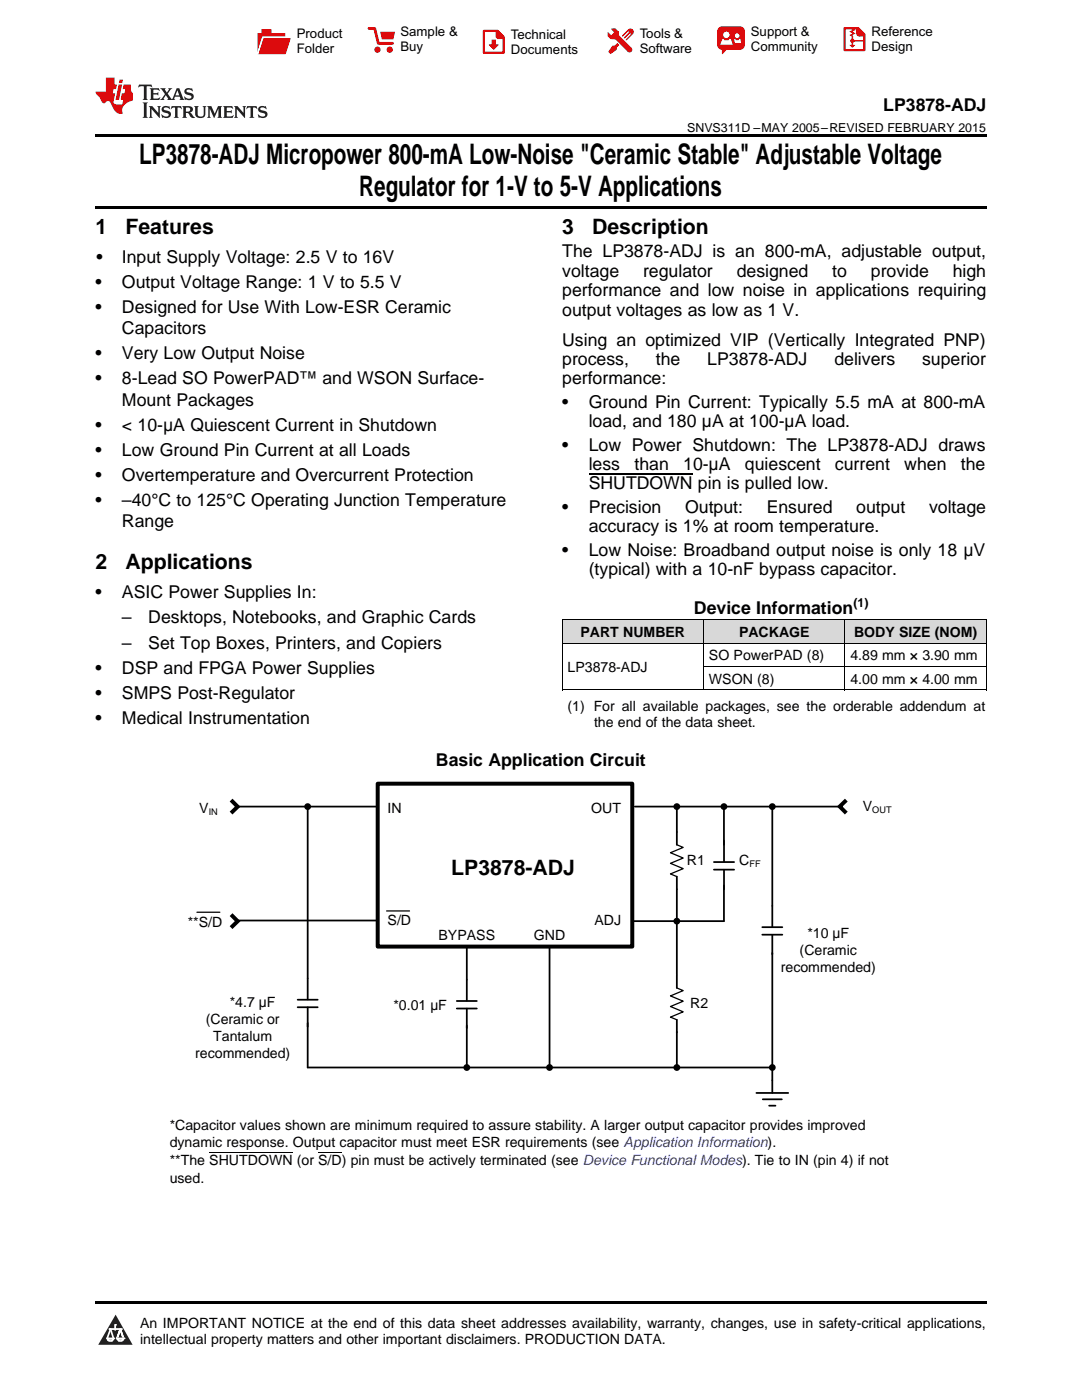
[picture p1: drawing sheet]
<svg xmlns="http://www.w3.org/2000/svg" width="216mm" height="279mm" viewBox="0 0 216 279" stroke-linecap="round" stroke-linejoin="round" font-family="sans-serif">
<defs><g id="words">
<g font-size="5.6">
<text x="27.8" y="32.8">LP3878-ADJ Micropower 800-mA Low-Noise &quot;Ceramic Stable&quot; Adjustable Voltage</text>
<text x="71.7" y="39.2">Regulator for 1-V to 5-V Applications</text>
</g>
<g font-size="4.2">
<text x="19" y="46.7">1</text>
<text x="25" y="46.7">Features</text>
<text x="112.2" y="46.7">3</text>
<text x="118.2" y="46.7">Description</text>
<text x="19" y="113.6">2</text>
<text x="25" y="113.6">Applications</text>
<text x="90" y="174.6">LP3878-ADJ</text>
</g>
<g font-size="3.5">
<text x="176.2" y="22.2">LP3878-ADJ</text>
<text x="19.2" y="52.4">•</text>
<text x="24.3" y="52.4">Input Supply Voltage: 2.5 V to 16V</text>
<text x="112.2" y="51.4">The LP3878-ADJ is an 800-mA, adjustable output,</text>
<text x="19" y="57.4">•</text>
<text x="24.3" y="57.4">Output Voltage Range: 1 V to 5.5 V</text>
<text x="112.2" y="55.2">voltage</text>
<text x="112.2" y="59.1">performance and low noise in applications requiring</text>
<text x="128.3" y="55.2">regulator</text>
<text x="147" y="55.2">designed</text>
<text x="166.1" y="55.2">to</text>
<text x="173.8" y="55.2">provide</text>
<text x="190.1" y="55.2">high</text>
<text x="19" y="62.4">•</text>
<text x="24.3" y="62.4">Designed for Use With Low-ESR Ceramic</text>
<text x="112.2" y="63">output voltages as low as 1 V.</text>
<text x="19" y="71.7">•</text>
<text x="24.3" y="66.7">Capacitors</text>
<text x="24.3" y="71.7">Very Low Output Noise</text>
<text x="112.2" y="69">Using an optimized VIP (Vertically Integrated PNP)</text>
<text x="19" y="76.7">•</text>
<text x="24.3" y="76.7">8-Lead SO PowerPAD™ and WSON Surface-</text>
<text x="112.2" y="72.8">process,</text>
<text x="112.2" y="76.7">performance:</text>
<text x="130.9" y="72.8">the</text>
<text x="141.1" y="72.8">LP3878-ADJ</text>
<text x="166.5" y="72.8">delivers</text>
<text x="184" y="72.8">superior</text>
<text x="24.3" y="80.9">Mount Packages</text>
<text x="112.2" y="81.4">•</text>
<text x="117.5" y="81.4">Ground Pin Current: Typically 5.5 mA at 800-mA</text>
<text x="19" y="85.9">•</text>
<text x="24.3" y="85.9">&lt; 10-μA Quiescent Current in Shutdown</text>
<text x="112.2" y="89.9">•</text>
<text x="117.5" y="85.3">load, and 180 µA at 100-µA load.</text>
<text x="117.5" y="89.9">Low Power Shutdown: The LP3878-ADJ draws</text>
<text x="19" y="90.9">•</text>
<text x="19" y="96">•</text>
<text x="24.3" y="90.9">Low Ground Pin Current at all Loads</text>
<text x="24.3" y="96">Overtemperature and Overcurrent Protection</text>
<text x="117.5" y="93.8">less</text>
<text x="126.6" y="93.8">than</text>
<text x="136.3" y="93.8">10-μA</text>
<text x="148.6" y="93.8">quiescent</text>
<text x="166.6" y="93.8">current</text>
<text x="180.4" y="93.8">when</text>
<text x="191.7" y="93.8">the</text>
<text x="19" y="101">•</text>
<text x="24.3" y="101">–40°C to 125°C Operating Junction Temperature</text>
<text x="117.5" y="97.7">SHUTDOWN pin is pulled low.</text>
<text x="24.3" y="105.2">Range</text>
<text x="112.2" y="102.3">•</text>
<text x="117.5" y="102.3">Precision</text>
<text x="117.5" y="106.2">accuracy is 1% at room temperature.</text>
<text x="136.7" y="102.3">Output:</text>
<text x="153" y="102.3">Ensured</text>
<text x="170.9" y="102.3">output</text>
<text x="185.4" y="102.3">voltage</text>
<text x="112.2" y="110.9">•</text>
<text x="117.5" y="110.9">Low Noise: Broadband output noise is only 18 μV</text>
<text x="19" y="119.3">•</text>
<text x="24.3" y="119.3">ASIC Power Supplies In:</text>
<text x="117.5" y="114.8">(typical) with a 10-nF bypass capacitor.</text>
<text x="24.3" y="124.4">–</text>
<text x="29.6" y="124.4">Desktops, Notebooks, and Graphic Cards</text>
<text x="138.5" y="122.5">Device Information</text>
<text x="24.3" y="129.5">–</text>
<text x="29.6" y="129.5">Set Top Boxes, Printers, and Copiers</text>
<text x="19" y="134.5">•</text>
<text x="24.3" y="134.5">DSP and FPGA Power Supplies</text>
<text x="19" y="139.5">•</text>
<text x="24.3" y="139.5">SMPS Post-Regulator</text>
<text x="19" y="144.5">•</text>
<text x="24.3" y="144.5">Medical Instrumentation</text>
<text x="87" y="152.9">Basic Application Circuit</text>
</g>
<g font-size="2.8">
<text x="115.8" y="127.1">PART NUMBER</text>
<text x="141.5" y="131.8">SO PowerPAD (8)</text>
<text x="147.5" y="127.1">PACKAGE</text>
<text x="169.7" y="131.8">4.89 mm × 3.90 mm</text>
<text x="170.4" y="127.1">BODY SIZE (NOM)</text>
<text x="113.2" y="134.1">LP3878-ADJ</text>
<text x="141.5" y="136.5">WSON (8)</text>
<text x="169.7" y="136.5">4.00 mm × 4.00 mm</text>
<text x="113.2" y="142">(1) For all available packages, see the orderable addendum at</text>
<text x="118.5" y="145.1">the end of the data sheet.</text>
<text x="172.2" y="161.8">V</text>
<text x="39.8" y="162.2">V</text>
<text x="77.3" y="162.2">IN</text>
<text x="118" y="162.2">OUT</text>
<text x="137.1" y="172.6">R1</text>
<text x="147.5" y="172.6">C</text>
<text x="37.5" y="185.1">**S/D</text>
<text x="77.3" y="184.7">S/D</text>
<text x="118.6" y="184.7">ADJ</text>
<text x="87.5" y="187.6">BYPASS</text>
<text x="106.6" y="187.6">GND</text>
<text x="159.6" y="190.6">(Ceramic</text>
<text x="161.1" y="187.3">*10 µF</text>
<text x="155.8" y="194">recommended)</text>
<text x="45.9" y="201">*4.7 µF</text>
<text x="78.5" y="201.6">*0.01 µF</text>
<text x="137.7" y="201.2">R2</text>
<text x="41.1" y="204.4">(Ceramic or</text>
<text x="42.6" y="207.8">Tantalum</text>
<text x="39" y="211.1">recommended)</text>
<text x="33.9" y="225.4">*Capacitor values shown are minimum required to assure stability. A larger output capacitor provides improved</text>
<text x="33.9" y="229">dynamic response. Output capacitor must meet ESR requirements (see Application Information).</text>
<text x="33.9" y="232.5">**The SHUTDOWN (or S/D) pin must be actively terminated (see Device Functional Modes). Tie to IN (pin 4) if not</text>
<text x="33.9" y="236">used.</text>
<text x="27.9" y="265">An IMPORTANT NOTICE at the end of this data sheet addresses availability, warranty, changes, use in safety-critical applications,</text>
<text x="27.9" y="268.2">intellectual property matters and other important disclaimers. PRODUCTION DATA.</text>
</g>
<g font-size="2.6">
<text x="59.2" y="7.6">Product</text>
<text x="59.2" y="10.6">Folder</text>
<text x="79.9" y="7.3">Sample &amp;</text>
<text x="79.9" y="10.2">Buy</text>
<text x="102" y="7.8">Technical</text>
<text x="102" y="10.8">Documents</text>
<text x="127.6" y="7.6">Tools &amp;</text>
<text x="127.6" y="10.6">Software</text>
<text x="149.8" y="7.2">Support &amp;</text>
<text x="149.8" y="10.2">Community</text>
<text x="173.9" y="7.3">Reference</text>
<text x="173.9" y="10.2">Design</text>
</g>
<g font-size="2.5">
<text x="137.1" y="26.3">SNVS311D –MAY 2005–REVISED FEBRUARY 2015</text>
<text x="170.3" y="121.1">(1)</text>
</g>
<g font-size="1.8">
<text x="41.6" y="162.6">IN</text>
<text x="174.1" y="162.2">OUT</text>
<text x="149.5" y="173">FF</text>
</g>
</g></defs>
<g fill="#d8d8d8">
<path d="M112.2 123.8h28.2v4.6h-28.2z"/>
<path d="M140.4 123.8h28.2v4.6h-28.2z"/>
<path d="M168.6 123.8h28.2v4.6h-28.2z"/>
</g>
<path d="M23.1 262.4l3.4 6h-6.9z" fill="#231f20"/>
<path d="M21.4 267.1h1.2l-.3 .5h-.3a.55 .55 0 0 1-.6-.5z" fill-rule="evenodd" fill="#fff"/>
<path d="M21.4 267.1h1.2l-.3 .5h-.3a.55 .55 0 0 1-.6-.5z" fill="none" stroke="#231f20" stroke-width=".34"/>
<path d="M21.4 267.1l1.2 .1-.3 .4h-.5z" fill="none" stroke="#fff" stroke-width=".34"/>
<path d="M23 265.3h.1" fill="none" stroke="#fff" stroke-width=".34"/>
<path d="M23 264.4v.9z" fill="#fff"/>
<path d="M23 264.4v.9z" fill="none" stroke="#fff" stroke-width=".34"/>
<circle cx="23" cy="264.4" r=".17" fill="#fff"/>
<path d="M21.9 265.2h.1" fill="none" stroke="#fff" stroke-width=".34"/>
<path d="M21.9 265.2h2.3z" fill="#fff"/>
<path d="M21.9 265.2h2.3z" fill="none" stroke="#fff" stroke-width=".34"/>
<circle cx="24.2" cy="265.2" r=".17" fill="#fff"/>
<path d="M23.3 267.1h.1" fill="none" stroke="#fff" stroke-width=".34"/>
<path d="M24 265.2l-.7 1.9z" fill="#fff"/>
<path d="M24 265.2l-.7 1.9z" fill="none" stroke="#fff" stroke-width=".34"/>
<path d="M24 265.2l.7 1.9z" fill="#fff"/>
<path d="M24 265.2l.7 1.9z" fill="none" stroke="#fff" stroke-width=".34"/>
<path d="M24.6 267.1h.1" fill="none" stroke="#fff" stroke-width=".34"/>
<circle cx="21.4" cy="267.1" r=".17" fill="#fff"/>
<path d="M22.1 265.2l-.7 1.9z" fill="#fff"/>
<path d="M22.1 265.2l-.7 1.9z" fill="none" stroke="#fff" stroke-width=".34"/>
<path d="M22.1 265.2l.5 1.9z" fill="#fff"/>
<path d="M22.1 265.2l.5 1.9z" fill="none" stroke="#fff" stroke-width=".34"/>
<circle cx="22.6" cy="267.1" r=".17" fill="#fff"/>
<path d="M23.4 267.1h1.3a.65 .65 0 0 1-.7 .5 .65 .65 0 0 1-.6-.5z" fill-rule="evenodd" fill="#fff"/>
<path d="M23.4 267.1h1.3a.65 .65 0 0 1-.7 .5 .65 .65 0 0 1-.6-.5z" fill="none" stroke="#231f20" stroke-width=".34"/>
<path d="M23.4 267.1h1.3l-.4 .5h-.6z" fill="none" stroke="#fff" stroke-width=".34"/>
<path d="M23.3 267.1h.1" fill="none" stroke="#fff" stroke-width=".34"/>
<circle cx="24.7" cy="267.1" r=".17" fill="#fff"/>
<path d="M19 26.8h177.8v.6h-177.8zM19 41.2h177.8v.5h-177.8zM112.2 137.7h.1zM168.5 137.7h.1zM196.7 137.7h.1zM19 259.7h177.8v.5h-177.8z" fill="#000"/>
<path d="M46.4 160l1 1-1 1M75.4 156.4h50.8v32.5h-50.8zM168.6 160l-1 1 1 1M46.4 182.8l1 1.1-1 .9" fill="none" stroke="#000" stroke-width=".79"/>
<path d="M135.1 168.6l1.2 .5-2.5 1.1 2.5 1-2.5 1.1 2.5 1.1-2.5 1 1.3 .5M39.3 182.1h4.6M77.1 181.8h4.6M135.1 197.2l1.2 .5-2.5 1.1 2.5 1-2.5 1.1 2.5 1-2.5 1.1 1.3 .5" fill="none" stroke="#000" stroke-width=".25"/>
<g fill="none" stroke="#000" stroke-width=".35">
<path d="M47.4 161h28M61.4 161v38.5M126.7 161h40.6M135.1 161v7.6M135.1 174.9v19.6M142.5 172h4M142.5 173.6h4M144.5 161v11M144.5 173.6v10.2h-18.3M154.1 161v24M47.4 183.7h28M59.4 199.5h4"/>
<path d="M91.1 199.8h4M93.1 188.9v10.8M109.7 188.9v24.1M135.1 194.6v2.6M152.1 185h4M152.1 186.5h4M154.1 186.6v31.5M59.4 201h4M61.4 201v12h92.7M91.1 201.3h4M93.1 201.3v11.7M135.1 203.5v9.5"/>
<path d="M150.9 218.1h6.4M152.2 219.4h3.8M153.5 220.7h1.2"/>
<circle cx="61.4" cy="161" r=".5"/>
<circle cx="135.1" cy="161" r=".5"/>
<circle cx="144.5" cy="161" r=".5"/>
<circle cx="154.1" cy="161" r=".5"/>
<circle cx="135.1" cy="183.8" r=".5"/>
<circle cx="93.1" cy="213" r=".5"/>
<circle cx="109.7" cy="213" r=".5"/>
<circle cx="135.1" cy="213" r=".5"/>
<circle cx="154.1" cy="213" r=".5"/>
</g>
<g fill="#000">
<circle cx="61.4" cy="161" r=".5"/>
<circle cx="135.1" cy="161" r=".5"/>
<circle cx="144.5" cy="161" r=".5"/>
<circle cx="154.1" cy="161" r=".5"/>
<circle cx="135.1" cy="183.8" r=".5"/>
<circle cx="93.1" cy="213" r=".5"/>
<circle cx="109.7" cy="213" r=".5"/>
<circle cx="135.1" cy="213" r=".5"/>
<circle cx="154.1" cy="213" r=".5"/>
</g>
<path d="M112.2 137.7h84.6M112.2 128.4h84.6M112.2 123.7h84.6M112.2 123.7v14M140.4 123.7v14M140.4 133h56.4M168.6 123.7v14M196.8 123.7v14" fill="none" stroke="#000" stroke-width=".2"/>
<path d="M27.7 16.9l-.1 .6 .6-.3h.5v.2v2.2l-.2 .4h1l-.2-.4v-2.2v-.2h.5l.6 .3-.2-.6zM29.9 17.6l.2 .4v1.6l-.2 .4h1.9l.1-.6a1.09 1.09 0 0 1-1.3 .1v-.6h.6l.4 .2v-.7l-.2 .2h-.8v-.6l.2-.1a1.01 1.01 0 0 1 1 .3l-.1-.6zM32 17.6l.9 1.2-1 1.2h.9l-.2-.3 .5-.7 .5 .7-.3 .3h1.7l-.2-.3 .1-.4h1l.1 .4-.2 .3h1l-.3-.4-.7-2h-.5l-1 2.2-.8-1.1 .9-1.1h-.9l.2 .2-.4 .7-.4-.7 .2-.2zM35.4 18l.4 1h-.8zM37 17.7a.66 .66 0 0 0-.2 .8 .66 .66 0 0 0 .6 .4l.7 .2 .1 .2a.8 .8 0 0 1-.7 .4 .8 .8 0 0 1-.7-.5l.1 .8 .2-.2a.94 .94 0 0 0 1.1 .1 .94 .94 0 0 0 .4-.9 1.48 1.48 0 0 0-1.3-.6v-.4a1.1 1.1 0 0 1 1.2 .2l-.2-.6-.2 .1-.5-.1zM28.5 20.4l.2 .4v2.3l-.2 .4h1l-.2-.4v-2.3l.2-.4zM29.7 21.2l.2 .4v1.5l-.2 .4h.8l-.3-.4 .1-1.3 1.6 1.8v-2l.2-.4h-.7l.2 .2v1.1l-1.2-1.3zM32.5 21.3a.66 .66 0 0 0-.2 .8 .66 .66 0 0 0 .6 .4l.6 .2 .2 .2a.8 .8 0 0 1-.8 .4 .8 .8 0 0 1-.7-.5l.2 .7 .2-.1a.94 .94 0 0 0 1 .1 .94 .94 0 0 0 .5-1 1.47 1.47 0 0 0-1.3-.6l-.1-.3a1.1 1.1 0 0 1 1.3 .2l-.2-.6-.2 .1-.5-.2zM34.3 21.2l-.2 .6a.64 .64 0 0 1 .8-.3v1.6l-.2 .4h1l-.3-.4 .1-1.6a.66 .66 0 0 1 .8 .3l-.2-.6zM36.3 21.2l.3 .4v1.5l-.3 .4h1l-.2-.2v-.7h.5l.1 .1a.8 .8 0 0 0 1.2 .7l-1-1a.62 .62 0 0 0 .6-.5 .62 .62 0 0 0-.6-.7zM37.1 21.5h.1a.48 .48 0 0 1 .6 0 .48 .48 0 0 1 .1 .6l-.2 .1-.6 .1zM38.7 21.2l.2 .2a2.29 2.29 0 0 0 .4 2 1.05 1.05 0 0 0 1.7-.7v-1.3l.2-.2h-.8l.2 .4v1.1a.61 .61 0 0 1-.6 .6 .61 .61 0 0 1-.6-.6v-1.1l.3-.4zM41.3 21.2l.3 .4v1.5l-.3 .4h.8l-.2-.4v-1.4l.8 1.9 .9-1.9v1.4l-.2 .4h.9l-.2-.4v-1.5l.2-.4h-.8l-.7 1.5-.6-1.5zM44.5 21.2l.2 .4v1.5l-.2 .4h1.9l.2-.6a1.1 1.1 0 0 1-1.4 .2v-.7h.6l.4 .2v-.6l-.2 .1-.8 .1v-.6l.2-.1a1.02 1.02 0 0 1 1.1 .2l-.2-.5zM46.7 21.2l.2 .4v1.5l-.2 .4h.8l-.3-.4 .1-1.3 1.6 1.8v-2l.2-.4h-.7l.2 .2v1.1l-1.2-1.3zM49.3 21.2l-.1 .6a.64 .64 0 0 1 .8-.3v1.6l-.3 .4h1l-.2-.4v-1.6a.66 .66 0 0 1 .8 .3l-.1-.6zM51.7 21.3a.66 .66 0 0 0-.2 .7 .66 .66 0 0 0 .7 .5l.6 .2 .1 .2a.8 .8 0 0 1-.7 .4 .8 .8 0 0 1-.7-.5l.1 .7 .2-.1a.94 .94 0 0 0 1.1 .1 .94 .94 0 0 0 .4-1 1.48 1.48 0 0 0-1.2-.6l-.1-.3a1.1 1.1 0 0 1 1.2 .2l-.2-.6-.1 .1-.6-.2z" fill="#231f20"/>
<path d="M21.1 15.5v2.8h-2v.4l.9 .9a.96 .96 0 0 0 1 1 .59 .59 0 0 1 .5-.4 .59 .59 0 0 1 .5 .3l.4 .8a1.61 1.61 0 0 0 2.1 1.3 1.63 1.63 0 0 1 1.1-2.2l.9-.3v-1.5a1.6 1.6 0 0 1-.4-1.7h-1.4l-.2 .9h.5l-.2 .8h-.5l-.2 1v.3h.5l-.2 .9h-.7a.74 .74 0 0 1-1-.6l.3-1.6h-.5l.2-.8h.5l.1-.9h-.4v-1.4zM23.7 16.9l-.7 3h.8l.6-3zM23.8 15.9l-.1 .7h.7l.2-.7z" fill="#ee1d23"/>
<g fill="#d60000">
<path d="M52.2 5.8h2v.8h2.7v4.2h-5.5v-4.2h.8z" fill-rule="evenodd"/>
<path d="M52.5 7.5h5.6l-1.1 3.3h-5.6z" fill-rule="evenodd"/>
</g>
<path d="M52.4 7.4h5.7v.1h-5.6l-1.1 3.3z" fill-rule="evenodd" fill="#fff"/>
<path d="M52.4 7.4h5.7v.1h-5.6l-1.1 3.3z" fill="none" stroke="#fff" stroke-width=".2"/>
<path d="M73.6 5.7h1.2l.7 2.9h2.8" fill="none" stroke="#d60000" stroke-width=".55"/>
<g fill="#d60000">
<path d="M75.9 6.3h2.9l-.3 1.6h-2.3z" fill-rule="evenodd"/>
<circle cx="75.3" cy="9.9" r=".62"/>
<circle cx="77.8" cy="9.9" r=".62"/>
</g>
<path d="M96.6 6.2h2.7l1.2 1.2v3.1h-3.9z" fill="none" stroke="#d60000" stroke-width=".44"/>
<g fill="#d60000">
<path d="M98.1 7.9h.8v1h.6l-1 1.1-.9-1v-.1h.5z" fill-rule="evenodd"/>
<path d="M98.9 6.2h.4l1.2 1.2v.4h-1.2l-.4-.4z" fill-rule="evenodd"/>
<path d="M122 5.7h.8l.6 .6 .1 .7 2.5 2.5-.7 .8-2.4-2.3-1.1-.2-.6-.6v-.8l.8 .6 .4-.4v-.2l-.4-.5z" fill-rule="evenodd"/>
<path d="M122.2 9.1h.5l.5-.5 .4 .4-.5 .5-.1 .4-1.2 .9-.4-.5z" fill-rule="evenodd"/>
<path d="M125.3 5.9a.67 .67 0 0 1 1 0 .67 .67 0 0 1 0 .9z" fill-rule="evenodd"/>
<path d="M125.3 5.9l1 .9-1.2 1.2h-.2v-.2l.9-.9 .1-.2h-.2l-1 1h-.2v-.2l1-1v-.2h-.2l-1 1h-.2v-.2z" fill-rule="evenodd"/>
<circle cx="125.6" cy="9.9" r=".54"/>
</g>
<path d="M123.4 6.3l-.1 .7" fill="none" stroke="#d60000" stroke-width=".2"/>
<g fill="#d60000">
<path d="M143.4 5.5l.7-.2h3.6a.95 .95 0 0 1 .9 .9v2.8a.95 .95 0 0 1-.9 .9h-3.6a.95 .95 0 0 1-1-.9v-2.8z" fill-rule="evenodd"/>
<path d="M144 9.9h1l-.8 .9h-.2z" fill-rule="evenodd"/>
</g>
<g fill="#fff">
<path d="M146.6 8.6h1.3z"/>
<path d="M144.1 7.8h.3l.1 .2h.8l.2-.2h.3l.4 1.1h-2.5z" fill-rule="evenodd"/>
<path d="M146.5 7.8h.2l.2 .2h.5l.1-.2h.2l.2 .8h-1.3z" fill-rule="evenodd"/>
<circle cx="144.9" cy="6.9" r=".65"/>
<circle cx="147.1" cy="7.1" r=".48"/>
</g>
<path d="M168.5 5.6h2.7l1.3 1.3v3.1h-4z" fill="none" stroke="#d60000" stroke-width=".44"/>
<path d="M170.1 7.3v1.8M170.1 8.1h2.3" fill="none" stroke="#d60000" stroke-width=".3"/>
<g fill="#d60000">
<path d="M170.9 5.6h.3l1.3 1.3v.4h-1.1l-.5-.6z" fill-rule="evenodd"/>
<circle cx="170.1" cy="8.1" r=".42"/>
<circle cx="171.4" cy="6.7" r=".55"/>
</g>
<g fill="#d60000">
<path d="M169.5 9h1.2l-.6 .5z"/>
<path d="M169.8 5.8h.6l.3 .2-.6 .3 .6 .4-.7 .3 .2 .3h-.2l-.5-.3 .6-.3-.6-.4 .6-.3z"/>
</g>
<path d="M41.8 230h16.6M63.5 230h4.7" fill="none" stroke="#000" stroke-width=".2"/>
<path d="M117.5 94.6h20.7" fill="none" stroke="#000" stroke-width=".25"/>
<use href="#words"/>
</svg>
